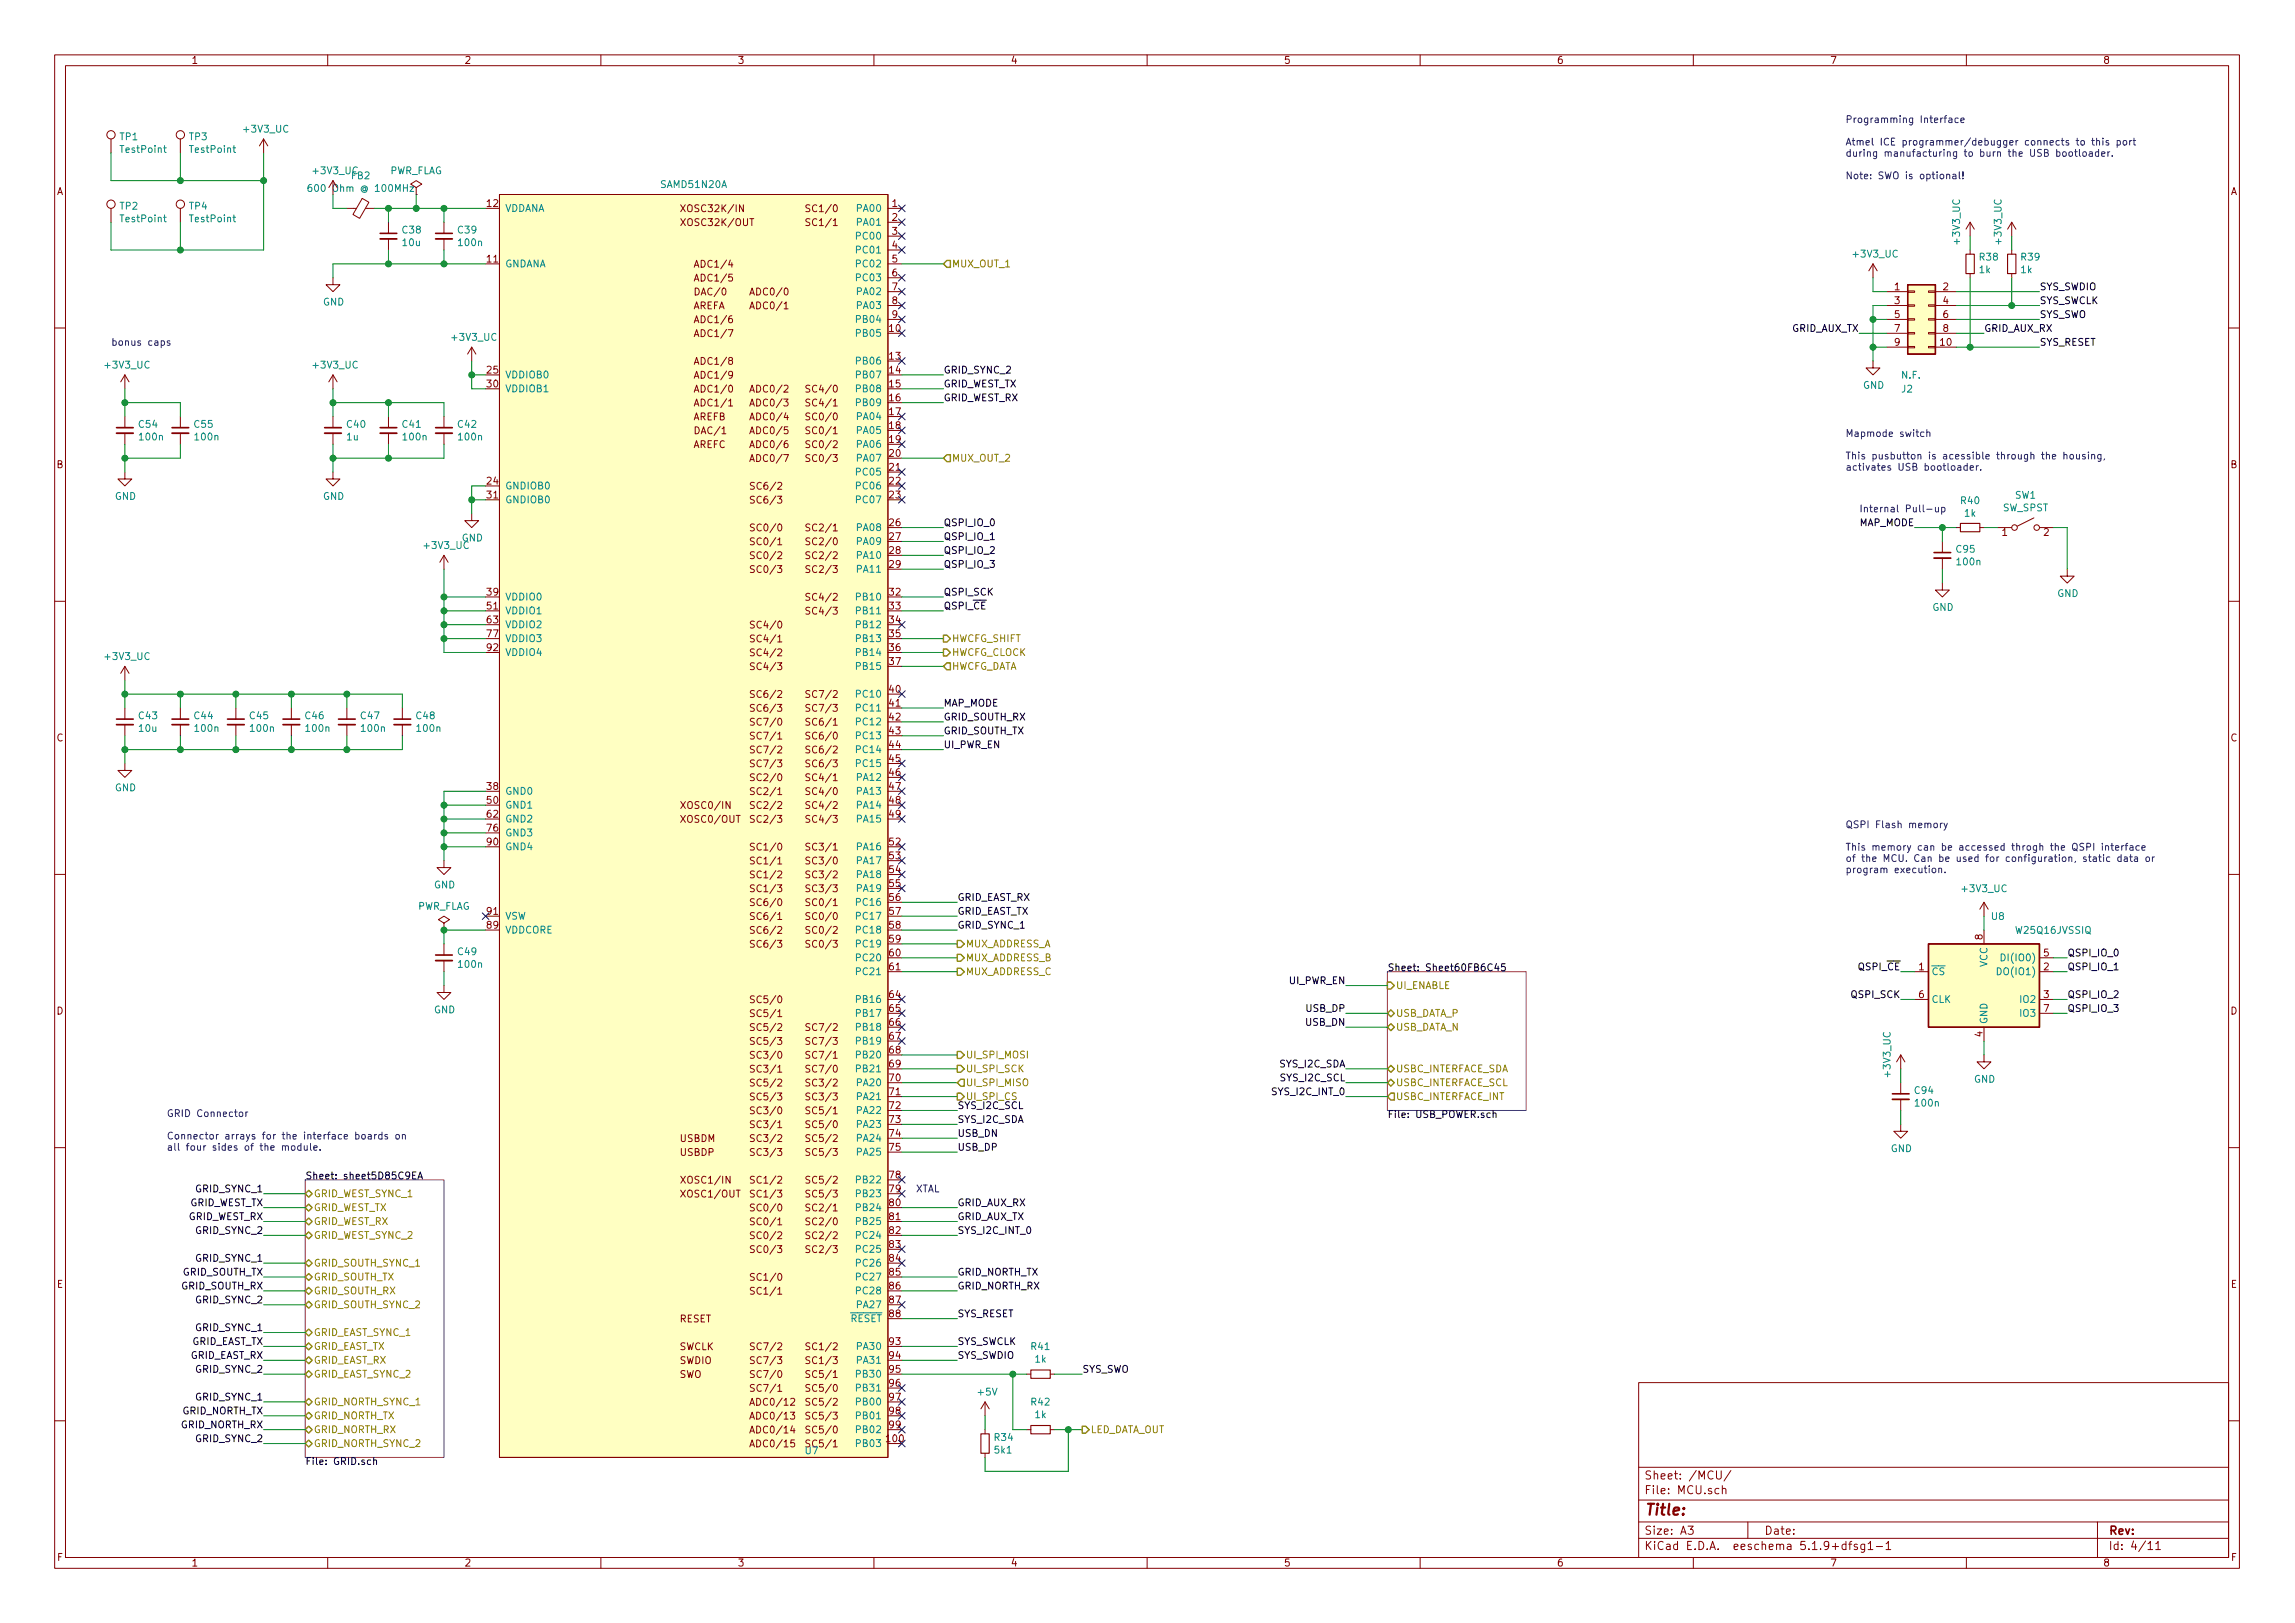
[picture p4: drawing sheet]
<svg xmlns="http://www.w3.org/2000/svg" width="420mm" height="297mm" viewBox="0 0 420 297" stroke-linecap="round" stroke-linejoin="round" font-family="sans-serif">
<defs><g id="words">
<text font-size="2.8" fill="#840000" x="301" y="277.3">Title:</text>
<g font-size="2.1" fill="#840000">
<text x="301" y="273.5">File: MCU.sch</text>
<text x="301" y="270.8">Sheet: /MCU/</text>
<text x="301" y="280.9">Size: A3</text>
<text x="323" y="280.9">Date:</text>
<text x="386" y="280.9">Rev:</text>
<text x="301" y="283.7">KiCad E.D.A. eeschema 5.1.9+dfsg1-1</text>
<text x="386" y="283.7">Id: 4/11</text>
</g>
<g font-size="1.8" fill="#840000">
<text x="35" y="11.7">1</text>
<text x="85" y="11.7">2</text>
<text x="135" y="11.7">3</text>
<text x="185" y="11.7">4</text>
<text x="235" y="11.7">5</text>
<text x="285" y="11.7">6</text>
<text x="335" y="11.7">7</text>
<text x="385" y="11.7">8</text>
<text x="10.4" y="35.7">A</text>
<text x="408.4" y="35.7">A</text>
<text x="89.2" y="37.9">12</text>
<text x="125.1" y="41.4">XOSC32K/OUT</text>
<text x="125.2" y="38.8">XOSC32K/IN</text>
<text x="148" y="38.8">SC1/0</text>
<text x="148" y="41.4">SC1/1</text>
<text x="163.3" y="37.9">1</text>
<text x="163.3" y="40.4">2</text>
<text x="163.3" y="43">3</text>
<text x="163.3" y="45.5">4</text>
<text x="89.2" y="48">11</text>
<text x="127.5" y="49">ADC1/4</text>
<text x="127.5" y="51.5">ADC1/5</text>
<text x="163.3" y="48">5</text>
<text x="163.3" y="50.6">6</text>
<text x="163.3" y="53.1">7</text>
<text x="346.9" y="53.1">1</text>
<text x="355.8" y="53.1">2</text>
<text x="126.8" y="56.6">AREFA</text>
<text x="127.4" y="54.1">DAC/0</text>
<text x="127.5" y="59.1">ADC1/6</text>
<text x="137.7" y="54.1">ADC0/0</text>
<text x="137.7" y="56.6">ADC0/1</text>
<text x="163.3" y="55.7">8</text>
<text x="163.3" y="58.2">9</text>
<text x="346.9" y="55.7">3</text>
<text x="346.9" y="58.2">5</text>
<text x="355.8" y="55.7">4</text>
<text x="355.8" y="58.2">6</text>
<text x="127.5" y="61.7">ADC1/7</text>
<text x="162.9" y="60.7">10</text>
<text x="162.9" y="65.8">13</text>
<text x="346.9" y="60.7">7</text>
<text x="346.9" y="63.3">9</text>
<text x="355.3" y="63.3">10</text>
<text x="355.8" y="60.7">8</text>
<text x="89.2" y="68.4">25</text>
<text x="89.2" y="70.9">30</text>
<text x="127.5" y="71.8">ADC1/0</text>
<text x="127.5" y="66.8">ADC1/8</text>
<text x="127.5" y="69.3">ADC1/9</text>
<text x="137.7" y="71.8">ADC0/2</text>
<text x="148" y="71.8">SC4/0</text>
<text x="162.9" y="68.4">14</text>
<text x="162.9" y="70.9">15</text>
<text x="126.9" y="76.9">AREFB</text>
<text x="127.5" y="74.4">ADC1/1</text>
<text x="137.7" y="74.4">ADC0/3</text>
<text x="137.7" y="76.9">ADC0/4</text>
<text x="148" y="76.9">SC0/0</text>
<text x="148" y="74.4">SC4/1</text>
<text x="162.9" y="73.4">16</text>
<text x="162.9" y="76">17</text>
<text x="126.9" y="82">AREFC</text>
<text x="127.4" y="79.5">DAC/1</text>
<text x="137.7" y="79.5">ADC0/5</text>
<text x="137.7" y="82">ADC0/6</text>
<text x="148" y="79.5">SC0/1</text>
<text x="148" y="82">SC0/2</text>
<text x="162.9" y="78.5">18</text>
<text x="162.9" y="81.1">19</text>
<text x="162.9" y="83.6">20</text>
<text x="10.4" y="85.7">B</text>
<text x="89.2" y="88.7">24</text>
<text x="137.7" y="84.5">ADC0/7</text>
<text x="137.8" y="89.6">SC6/2</text>
<text x="148" y="84.5">SC0/3</text>
<text x="162.9" y="86.1">21</text>
<text x="162.9" y="88.7">22</text>
<text x="408.4" y="85.7">B</text>
<text x="89.2" y="91.2">31</text>
<text x="137.8" y="92.2">SC6/3</text>
<text x="162.9" y="91.2">23</text>
<text x="137.8" y="97.2">SC0/0</text>
<text x="137.8" y="99.8">SC0/1</text>
<text x="148" y="99.8">SC2/0</text>
<text x="148" y="97.2">SC2/1</text>
<text x="162.9" y="96.3">26</text>
<text x="162.9" y="98.8">27</text>
<text x="162.9" y="101.4">28</text>
<text x="366.5" y="98.1">1</text>
<text x="374.2" y="98.1">2</text>
<text x="137.8" y="102.3">SC0/2</text>
<text x="137.8" y="104.9">SC0/3</text>
<text x="148" y="102.3">SC2/2</text>
<text x="148" y="104.9">SC2/3</text>
<text x="162.9" y="103.9">29</text>
<text x="89.2" y="109">39</text>
<text x="89.2" y="111.5">51</text>
<text x="148" y="109.9">SC4/2</text>
<text x="148" y="112.5">SC4/3</text>
<text x="162.9" y="109">32</text>
<text x="162.9" y="111.5">33</text>
<text x="89.2" y="114.1">63</text>
<text x="89.2" y="116.6">77</text>
<text x="89.2" y="119.2">92</text>
<text x="137.8" y="115">SC4/0</text>
<text x="137.8" y="117.6">SC4/1</text>
<text x="162.9" y="114.1">34</text>
<text x="162.9" y="116.6">35</text>
<text x="162.9" y="119.2">36</text>
<text x="137.8" y="120.1">SC4/2</text>
<text x="137.8" y="122.6">SC4/3</text>
<text x="162.9" y="121.7">37</text>
<text x="137.8" y="127.7">SC6/2</text>
<text x="137.8" y="130.3">SC6/3</text>
<text x="148" y="127.7">SC7/2</text>
<text x="148" y="130.3">SC7/3</text>
<text x="162.9" y="126.8">40</text>
<text x="162.9" y="129.3">41</text>
<text x="162.9" y="131.9">42</text>
<text x="10.4" y="135.7">C</text>
<text x="137.8" y="132.8">SC7/0</text>
<text x="137.8" y="135.3">SC7/1</text>
<text x="137.8" y="137.9">SC7/2</text>
<text x="148" y="135.3">SC6/0</text>
<text x="148" y="132.8">SC6/1</text>
<text x="148" y="137.9">SC6/2</text>
<text x="162.9" y="134.4">43</text>
<text x="162.9" y="136.9">44</text>
<text x="408.4" y="135.7">C</text>
<text x="137.8" y="143">SC2/0</text>
<text x="137.8" y="140.4">SC7/3</text>
<text x="148" y="143">SC4/1</text>
<text x="148" y="140.4">SC6/3</text>
<text x="162.9" y="139.5">45</text>
<text x="162.9" y="142">46</text>
<text x="89.2" y="144.6">38</text>
<text x="89.2" y="147.1">50</text>
<text x="89.2" y="149.6">62</text>
<text x="125.1" y="148">XOSC0/IN</text>
<text x="137.8" y="145.5">SC2/1</text>
<text x="137.8" y="148">SC2/2</text>
<text x="148" y="145.5">SC4/0</text>
<text x="148" y="148">SC4/2</text>
<text x="162.9" y="144.6">47</text>
<text x="162.9" y="147.1">48</text>
<text x="162.9" y="149.6">49</text>
<text x="89.2" y="152.2">76</text>
<text x="89.2" y="154.7">90</text>
<text x="124.9" y="150.6">XOSC0/OUT</text>
<text x="137.8" y="155.7">SC1/0</text>
<text x="137.8" y="150.6">SC2/3</text>
<text x="148" y="155.7">SC3/1</text>
<text x="148" y="150.6">SC4/3</text>
<text x="162.9" y="154.7">52</text>
<text x="137.8" y="158.2">SC1/1</text>
<text x="137.8" y="160.7">SC1/2</text>
<text x="148" y="158.2">SC3/0</text>
<text x="148" y="160.7">SC3/2</text>
<text x="162.9" y="157.3">53</text>
<text x="162.9" y="159.8">54</text>
<text x="89.2" y="167.4">91</text>
<text x="137.8" y="163.3">SC1/3</text>
<text x="137.8" y="165.8">SC6/0</text>
<text x="148" y="165.8">SC0/1</text>
<text x="148" y="163.3">SC3/3</text>
<text x="162.9" y="162.3">55</text>
<text x="162.9" y="164.9">56</text>
<text x="162.9" y="167.4">57</text>
<text x="89.2" y="170">89</text>
<text x="137.8" y="168.4">SC6/1</text>
<text x="137.8" y="170.9">SC6/2</text>
<text x="137.8" y="173.4">SC6/3</text>
<text x="148" y="168.4">SC0/0</text>
<text x="148" y="170.9">SC0/2</text>
<text x="148" y="173.4">SC0/3</text>
<text x="162.9" y="170">58</text>
<text x="162.9" y="172.5">59</text>
<text x="363" y="172" transform="rotate(-90 363 172)">8</text>
<text x="162.9" y="175">60</text>
<text x="162.9" y="177.6">61</text>
<text x="351.3" y="177.6">1</text>
<text x="374.2" y="177.6">2</text>
<text x="374.2" y="175">5</text>
<text x="10.4" y="185.7">D</text>
<text x="137.8" y="183.6">SC5/0</text>
<text x="162.9" y="182.7">64</text>
<text x="162.9" y="185.2">65</text>
<text x="351.3" y="182.7">6</text>
<text x="374.2" y="182.7">3</text>
<text x="374.2" y="185.2">7</text>
<text x="408.4" y="185.7">D</text>
<text x="137.8" y="186.1">SC5/1</text>
<text x="137.8" y="188.7">SC5/2</text>
<text x="137.8" y="191.2">SC5/3</text>
<text x="148" y="188.7">SC7/2</text>
<text x="148" y="191.2">SC7/3</text>
<text x="162.9" y="187.7">66</text>
<text x="162.9" y="190.3">67</text>
<text x="363" y="189.7" transform="rotate(-90 363 189.7)">4</text>
<text x="137.8" y="193.8">SC3/0</text>
<text x="137.8" y="196.3">SC3/1</text>
<text x="148" y="196.3">SC7/0</text>
<text x="148" y="193.8">SC7/1</text>
<text x="162.9" y="192.8">68</text>
<text x="162.9" y="195.4">69</text>
<text x="162.9" y="197.9">70</text>
<text x="137.8" y="203.9">SC3/0</text>
<text x="137.8" y="198.8">SC5/2</text>
<text x="137.8" y="201.4">SC5/3</text>
<text x="148" y="198.8">SC3/2</text>
<text x="148" y="201.4">SC3/3</text>
<text x="148" y="203.9">SC5/1</text>
<text x="162.9" y="200.4">71</text>
<text x="162.9" y="203">72</text>
<text x="124.5" y="209">USBDM</text>
<text x="137.8" y="206.5">SC3/1</text>
<text x="137.8" y="209">SC3/2</text>
<text x="148" y="206.5">SC5/0</text>
<text x="148" y="209">SC5/2</text>
<text x="162.9" y="205.5">73</text>
<text x="162.9" y="208.1">74</text>
<text x="124.5" y="211.5">USBDP</text>
<text x="137.8" y="211.5">SC3/3</text>
<text x="148" y="211.5">SC5/3</text>
<text x="162.9" y="210.6">75</text>
<text x="162.9" y="215.7">78</text>
<text x="124.9" y="219.2">XOSC1/OUT</text>
<text x="125.1" y="216.6">XOSC1/IN</text>
<text x="137.8" y="221.7">SC0/0</text>
<text x="137.8" y="216.6">SC1/2</text>
<text x="137.8" y="219.2">SC1/3</text>
<text x="148" y="221.7">SC2/1</text>
<text x="148" y="216.6">SC5/2</text>
<text x="148" y="219.2">SC5/3</text>
<text x="162.9" y="218.2">79</text>
<text x="162.9" y="220.8">80</text>
<text x="137.8" y="224.2">SC0/1</text>
<text x="137.8" y="226.8">SC0/2</text>
<text x="148" y="224.2">SC2/0</text>
<text x="148" y="226.8">SC2/2</text>
<text x="162.9" y="223.3">81</text>
<text x="162.9" y="225.8">82</text>
<text x="137.8" y="229.3">SC0/3</text>
<text x="148" y="229.3">SC2/3</text>
<text x="162.9" y="228.4">83</text>
<text x="162.9" y="230.9">84</text>
<text x="162.9" y="233.5">85</text>
<text x="10.4" y="235.7">E</text>
<text x="137.8" y="234.4">SC1/0</text>
<text x="137.8" y="236.9">SC1/1</text>
<text x="162.9" y="236">86</text>
<text x="162.9" y="238.5">87</text>
<text x="408.4" y="235.7">E</text>
<text x="124.4" y="242">RESET</text>
<text x="162.9" y="241.1">88</text>
<text x="124.3" y="247.1">SWCLK</text>
<text x="124.4" y="249.6">SWDIO</text>
<text x="137.8" y="247.1">SC7/2</text>
<text x="137.8" y="249.6">SC7/3</text>
<text x="148" y="247.1">SC1/2</text>
<text x="148" y="249.6">SC1/3</text>
<text x="162.9" y="246.2">93</text>
<text x="162.9" y="248.7">94</text>
<text x="162.9" y="251.2">95</text>
<text x="124.3" y="252.2">SWO</text>
<text x="137.8" y="252.2">SC7/0</text>
<text x="137.8" y="254.7">SC7/1</text>
<text x="137.8" y="257.3">ADC0/12</text>
<text x="148" y="254.7">SC5/0</text>
<text x="148" y="252.2">SC5/1</text>
<text x="148" y="257.3">SC5/2</text>
<text x="162.9" y="253.8">96</text>
<text x="162.9" y="256.3">97</text>
<text x="137.8" y="259.8">ADC0/13</text>
<text x="137.8" y="262.3">ADC0/14</text>
<text x="148" y="262.3">SC5/0</text>
<text x="148" y="259.8">SC5/3</text>
<text x="162.4" y="263.9">100</text>
<text x="162.9" y="258.9">98</text>
<text x="162.9" y="261.4">99</text>
<text x="137.8" y="264.9">ADC0/15</text>
<text x="148" y="264.9">SC5/1</text>
<text x="10.5" y="285.7">F</text>
<text x="35" y="286.7">1</text>
<text x="85" y="286.7">2</text>
<text x="135" y="286.7">3</text>
<text x="185" y="286.7">4</text>
<text x="235" y="286.7">5</text>
<text x="285" y="286.7">6</text>
<text x="335" y="286.7">7</text>
<text x="385" y="286.7">8</text>
<text x="408.5" y="285.7">F</text>
</g>
<g font-size="1.8" fill="#0000c2">
<text x="337.8" y="22.5">Programming Interface</text>
<text x="337.8" y="26.6">Atmel ICE programmer/debugger connects to this port</text>
<text x="337.8" y="28.7">during manufacturing to burn the USB bootloader.</text>
<text x="337.8" y="32.8">Note: SWO is optional!</text>
<text x="20.3" y="63.3">bonus caps</text>
<text x="337.8" y="80">Mapmode switch</text>
<text x="337.8" y="84.1">This pusbutton is acessible through the housing,</text>
<text x="337.8" y="86.1">activates USB bootloader.</text>
<text x="340.4" y="93.8">Internal Pull-up</text>
<text x="337.8" y="151.6">QSPI Flash memory</text>
<text x="337.8" y="155.7">This memory can be accessed throgh the QSPI interface</text>
<text x="337.8" y="157.7">of the MCU. Can be used for configuration, static data or</text>
<text x="337.8" y="159.8">program execution.</text>
<text x="30.5" y="204.4">GRID Connector</text>
<text x="30.5" y="208.5">Connector arrays for the interface boards on</text>
<text x="30.5" y="210.6">all four sides of the module.</text>
<text x="167.6" y="218.2">XTAL</text>
</g>
<g font-size="1.8" fill="#008484">
<text x="22" y="25.7">TP1</text>
<text x="22.2" y="28">TestPoint</text>
<text x="34.7" y="25.7">TP3</text>
<text x="34.9" y="28">TestPoint</text>
<text x="44.8" y="24.3">+3V3_UC</text>
<text x="57.5" y="31.9">+3V3_UC</text>
<text x="57.7" y="35.1">600 Ohm @ 100MHz</text>
<text x="64.4" y="32.8">FB2</text>
<text x="71.2" y="31.9">PWR_FLAG</text>
<text x="121.2" y="34.4">SAMD51N20A</text>
<text x="22" y="38.4">TP2</text>
<text x="22.2" y="40.7">TestPoint</text>
<text x="34.7" y="38.4">TP4</text>
<text x="34.9" y="40.7">TestPoint</text>
<text x="92.5" y="38.8">VDDANA</text>
<text x="157.1" y="38.8">PA00</text>
<text x="157.1" y="41.3">PA01</text>
<text x="73.7" y="42.7">C38</text>
<text x="73.8" y="45">10u</text>
<text x="83.9" y="42.7">C39</text>
<text x="84.1" y="45">100n</text>
<text x="157.1" y="43.9">PC00</text>
<text x="157.1" y="46.4">PC01</text>
<text x="339.4" y="47.1">+3V3_UC</text>
<text x="358.8" y="44.5" transform="rotate(-90 358.8 44.5)">+3V3_UC</text>
<text x="362.5" y="47.7">R38</text>
<text x="366.4" y="44.5" transform="rotate(-90 366.4 44.5)">+3V3_UC</text>
<text x="370.1" y="47.7">R39</text>
<text x="92.5" y="48.9">GNDANA</text>
<text x="157.1" y="48.9">PC02</text>
<text x="157.1" y="51.5">PC03</text>
<text x="362.4" y="50">1k</text>
<text x="370" y="50">1k</text>
<text x="59.1" y="55.9">GND</text>
<text x="157.1" y="54">PA02</text>
<text x="157.1" y="56.6">PA03</text>
<text x="157.1" y="59.1">PB04</text>
<text x="82.9" y="62.4">+3V3_UC</text>
<text x="157.1" y="61.6">PB05</text>
<text x="19.4" y="67.4">+3V3_UC</text>
<text x="57.5" y="67.4">+3V3_UC</text>
<text x="92.5" y="69.3">VDDIOB0</text>
<text x="92.5" y="71.8">VDDIOB1</text>
<text x="157.1" y="66.7">PB06</text>
<text x="157.1" y="69.3">PB07</text>
<text x="157.1" y="71.8">PB08</text>
<text x="341.1" y="71.2">GND</text>
<text x="348.2" y="71.8">J2</text>
<text x="348.2" y="69.3">N.F.</text>
<text x="157.1" y="74.3">PB09</text>
<text x="157.1" y="76.9">PA04</text>
<text x="25.5" y="78.3">C54</text>
<text x="25.7" y="80.6">100n</text>
<text x="35.6" y="78.3">C55</text>
<text x="35.8" y="80.6">100n</text>
<text x="63.5" y="80.6">1u</text>
<text x="63.6" y="78.3">C40</text>
<text x="73.7" y="78.3">C41</text>
<text x="73.9" y="80.6">100n</text>
<text x="83.9" y="78.3">C42</text>
<text x="84.1" y="80.6">100n</text>
<text x="157.1" y="79.4">PA05</text>
<text x="157.1" y="82">PA06</text>
<text x="92.5" y="89.6">GNDIOB0</text>
<text x="157.1" y="84.5">PA07</text>
<text x="157.1" y="87">PC05</text>
<text x="157.1" y="89.6">PC06</text>
<text x="21" y="91.5">GND</text>
<text x="59.1" y="91.5">GND</text>
<text x="92.5" y="92.1">GNDIOB0</text>
<text x="157.1" y="92.1">PC07</text>
<text x="359.1" y="92.3">R40</text>
<text x="359.7" y="94.6">1k</text>
<text x="366.6" y="93.6">SW_SPST</text>
<text x="368.9" y="91.3">SW1</text>
<text x="77.8" y="100.5">+3V3_UC</text>
<text x="84.5" y="99.1">GND</text>
<text x="157.1" y="97.2">PA08</text>
<text x="157.1" y="99.7">PA09</text>
<text x="358.2" y="101.2">C95</text>
<text x="157.1" y="102.3">PA10</text>
<text x="157.1" y="104.8">PA11</text>
<text x="358.4" y="103.5">100n</text>
<text x="92.5" y="109.9">VDDIO0</text>
<text x="92.5" y="112.4">VDDIO1</text>
<text x="157.1" y="109.9">PB10</text>
<text x="157.1" y="112.4">PB11</text>
<text x="353.8" y="111.8">GND</text>
<text x="376.6" y="109.3">GND</text>
<text x="92.5" y="115">VDDIO2</text>
<text x="92.5" y="117.5">VDDIO3</text>
<text x="157.1" y="115">PB12</text>
<text x="157.1" y="117.5">PB13</text>
<text x="19.4" y="120.8">+3V3_UC</text>
<text x="92.5" y="120.1">VDDIO4</text>
<text x="157.1" y="120.1">PB14</text>
<text x="157.1" y="122.6">PB15</text>
<text x="25.5" y="131.6">C43</text>
<text x="35.6" y="131.6">C44</text>
<text x="45.8" y="131.6">C45</text>
<text x="56" y="131.6">C46</text>
<text x="66.1" y="131.6">C47</text>
<text x="76.3" y="131.6">C48</text>
<text x="157.1" y="127.7">PC10</text>
<text x="157.1" y="130.2">PC11</text>
<text x="25.5" y="133.9">10u</text>
<text x="35.8" y="133.9">100n</text>
<text x="46" y="133.9">100n</text>
<text x="56.1" y="133.9">100n</text>
<text x="66.3" y="133.9">100n</text>
<text x="76.5" y="133.9">100n</text>
<text x="157.1" y="132.8">PC12</text>
<text x="157.1" y="135.3">PC13</text>
<text x="157.1" y="137.8">PC14</text>
<text x="157.1" y="140.4">PC15</text>
<text x="157.1" y="142.9">PA12</text>
<text x="21" y="144.8">GND</text>
<text x="92.5" y="145.5">GND0</text>
<text x="92.5" y="148">GND1</text>
<text x="157.1" y="145.5">PA13</text>
<text x="157.1" y="148">PA14</text>
<text x="92.5" y="150.5">GND2</text>
<text x="92.5" y="153.1">GND3</text>
<text x="92.5" y="155.6">GND4</text>
<text x="157.1" y="150.5">PA15</text>
<text x="157.1" y="155.6">PA16</text>
<text x="157.1" y="158.2">PA17</text>
<text x="157.1" y="160.7">PA18</text>
<text x="76.3" y="166.5">PWR_FLAG</text>
<text x="79.5" y="162.6">GND</text>
<text x="157.1" y="163.2">PA19</text>
<text x="157.1" y="165.8">PC16</text>
<text x="359.4" y="163.3">+3V3_UC</text>
<text x="92.5" y="170.9">VDDCORE</text>
<text x="92.5" y="168.3">VSW</text>
<text x="157.1" y="168.3">PC17</text>
<text x="157.1" y="170.9">PC18</text>
<text x="157.1" y="173.4">PC19</text>
<text x="364.6" y="168.4">U8</text>
<text x="369.2" y="170.9">W25Q16JVSSIQ</text>
<text x="83.9" y="174.8">C49</text>
<text x="84.1" y="177.1">100n</text>
<text x="157.1" y="175.9">PC20</text>
<text x="157.1" y="178.5">PC21</text>
<text x="353.6" y="178.5">CS</text>
<text x="363.9" y="177" transform="rotate(-90 363.9 177)">VCC</text>
<text x="366.2" y="178.5">DO(IO1)</text>
<text x="367.1" y="175.9">DI(IO0)</text>
<text x="79.5" y="185.5">GND</text>
<text x="157.1" y="183.6">PB16</text>
<text x="353.6" y="183.6">CLK</text>
<text x="370" y="183.6">IO2</text>
<text x="157.1" y="186.1">PB17</text>
<text x="157.1" y="188.6">PB18</text>
<text x="157.1" y="191.2">PB19</text>
<text x="363.9" y="187.5" transform="rotate(-90 363.9 187.5)">GND</text>
<text x="370" y="186.1">IO3</text>
<text x="157.1" y="193.7">PB20</text>
<text x="157.1" y="196.3">PB21</text>
<text x="346.1" y="196.9" transform="rotate(-90 346.1 196.9)">+3V3_UC</text>
<text x="157.1" y="198.8">PA20</text>
<text x="157.1" y="201.3">PA21</text>
<text x="157.1" y="203.9">PA22</text>
<text x="350.6" y="200.2">C94</text>
<text x="350.8" y="202.5">100n</text>
<text x="361.4" y="198.2">GND</text>
<text x="157.1" y="206.4">PA23</text>
<text x="157.1" y="209">PA24</text>
<text x="157.1" y="211.5">PA25</text>
<text x="346.2" y="210.9">GND</text>
<text x="157.1" y="216.6">PB22</text>
<text x="157.1" y="219.1">PB23</text>
<text x="157.1" y="221.7">PB24</text>
<text x="157.1" y="224.2">PB25</text>
<text x="157.1" y="226.7">PC24</text>
<text x="157.1" y="229.3">PC25</text>
<text x="157.1" y="231.8">PC26</text>
<text x="157.1" y="234.4">PC27</text>
<text x="157.1" y="236.9">PC28</text>
<text x="157.1" y="239.4">PA27</text>
<text x="155.7" y="242">RESET</text>
<text x="157.1" y="247.1">PA30</text>
<text x="157.1" y="249.6">PA31</text>
<text x="188.8" y="247.1">R41</text>
<text x="189.5" y="249.4">1k</text>
<text x="157.1" y="252.1">PB30</text>
<text x="157.1" y="254.7">PB31</text>
<text x="157.1" y="257.2">PB00</text>
<text x="179.1" y="255.4">+5V</text>
<text x="188.8" y="257.2">R42</text>
<text x="157.1" y="259.8">PB01</text>
<text x="157.1" y="262.3">PB02</text>
<text x="182.1" y="263.7">R34</text>
<text x="189.5" y="259.5">1k</text>
<text x="147.5" y="266.2">U7</text>
<text x="157.1" y="264.8">PB03</text>
<text x="182.2" y="266">5k1</text>
</g>
<g font-size="1.8" fill="#848400">
<text x="174.2" y="48.9">MUX_OUT_1</text>
<text x="174.2" y="84.5">MUX_OUT_2</text>
<text x="174.2" y="117.5">HWCFG_SHIFT</text>
<text x="174.2" y="120.1">HWCFG_CLOCK</text>
<text x="174.2" y="122.6">HWCFG_DATA</text>
<text x="176.8" y="173.4">MUX_ADDRESS_A</text>
<text x="176.8" y="178.5">MUX_ADDRESS_C</text>
<text x="176.8" y="175.9">MUX_ADDRESS_B</text>
<text x="255.5" y="181">UI_ENABLE</text>
<text x="255.5" y="186.1">USB_DATA_P</text>
<text x="255.5" y="188.6">USB_DATA_N</text>
<text x="176.8" y="193.7">UI_SPI_MOSI</text>
<text x="176.8" y="196.3">UI_SPI_SCK</text>
<text x="255.5" y="196.3">USBC_INTERFACE_SDA</text>
<text x="176.8" y="198.8">UI_SPI_MISO</text>
<text x="176.8" y="201.3">UI_SPI_CS</text>
<text x="255.5" y="198.8">USBC_INTERFACE_SCL</text>
<text x="255.5" y="201.3">USBC_INTERFACE_INT</text>
<text x="57.4" y="219.1">GRID_WEST_SYNC_1</text>
<text x="57.4" y="221.7">GRID_WEST_TX</text>
<text x="57.4" y="224.2">GRID_WEST_RX</text>
<text x="57.4" y="226.7">GRID_WEST_SYNC_2</text>
<text x="57.4" y="231.8">GRID_SOUTH_SYNC_1</text>
<text x="57.4" y="234.4">GRID_SOUTH_TX</text>
<text x="57.4" y="236.9">GRID_SOUTH_RX</text>
<text x="57.4" y="239.4">GRID_SOUTH_SYNC_2</text>
<text x="57.4" y="244.5">GRID_EAST_SYNC_1</text>
<text x="57.4" y="247.1">GRID_EAST_TX</text>
<text x="57.4" y="249.6">GRID_EAST_RX</text>
<text x="57.4" y="252.1">GRID_EAST_SYNC_2</text>
<text x="57.4" y="257.2">GRID_NORTH_SYNC_1</text>
<text x="57.4" y="259.8">GRID_NORTH_TX</text>
<text x="57.4" y="262.3">GRID_NORTH_RX</text>
<text x="199.6" y="262.3">LED_DATA_OUT</text>
<text x="57.4" y="264.8">GRID_NORTH_SYNC_2</text>
</g>
<g font-size="1.8">
<text x="373.4" y="53.1">SYS_SWDIO</text>
<text x="373.4" y="58.2">SYS_SWO</text>
<text x="373.4" y="55.7">SYS_SWCLK</text>
<text x="328" y="60.7">GRID_AUX_TX</text>
<text x="363.2" y="60.7">GRID_AUX_RX</text>
<text x="373.4" y="63.3">SYS_RESET</text>
<text x="172.7" y="70.9">GRID_WEST_TX</text>
<text x="172.7" y="68.4">GRID_SYNC_2</text>
<text x="172.7" y="73.4">GRID_WEST_RX</text>
<text x="172.7" y="101.4">QSPI_IO_2</text>
<text x="172.7" y="98.8">QSPI_IO_1</text>
<text x="172.7" y="96.3">QSPI_IO_0</text>
<text x="340.3" y="96.3">MAP_MODE</text>
<text x="172.7" y="103.9">QSPI_IO_3</text>
<text x="172.7" y="109">QSPI_SCK</text>
<text x="172.7" y="111.5">QSPI_CE</text>
<text x="172.7" y="129.3">MAP_MODE</text>
<text x="172.7" y="131.9">GRID_SOUTH_RX</text>
<text x="172.7" y="136.9">UI_PWR_EN</text>
<text x="172.7" y="134.4">GRID_SOUTH_TX</text>
<text x="175.3" y="167.4">GRID_EAST_TX</text>
<text x="175.3" y="164.9">GRID_EAST_RX</text>
<text x="175.3" y="170">GRID_SYNC_1</text>
<text x="254" y="177.7">Sheet: Sheet60FB6C45</text>
<text x="340.3" y="177.6">QSPI_CE</text>
<text x="378.5" y="177.6">QSPI_IO_1</text>
<text x="378.5" y="175">QSPI_IO_0</text>
<text x="236.1" y="180.1">UI_PWR_EN</text>
<text x="239.2" y="185.2">USB_DP</text>
<text x="339" y="182.7">QSPI_SCK</text>
<text x="378.5" y="185.2">QSPI_IO_3</text>
<text x="378.5" y="182.7">QSPI_IO_2</text>
<text x="239.1" y="187.7">USB_DN</text>
<text x="234.4" y="195.4">SYS_I2C_SDA</text>
<text x="234.6" y="197.9">SYS_I2C_SCL</text>
<text x="175.3" y="203">SYS_I2C_SCL</text>
<text x="233.3" y="200.4">SYS_I2C_INT_0</text>
<text x="175.3" y="208.1">USB_DN</text>
<text x="175.3" y="205.5">SYS_I2C_SDA</text>
<text x="254" y="204.6">File: USB_POWER.sch</text>
<text x="55.9" y="215.8">Sheet: sheet5D85C9EA</text>
<text x="175.3" y="210.6">USB_DP</text>
<text x="34.5" y="220.8">GRID_WEST_TX</text>
<text x="36" y="218.2">GRID_SYNC_1</text>
<text x="175.3" y="220.8">GRID_AUX_RX</text>
<text x="34.3" y="223.3">GRID_WEST_RX</text>
<text x="36" y="225.8">GRID_SYNC_2</text>
<text x="175.3" y="223.3">GRID_AUX_TX</text>
<text x="175.3" y="225.8">SYS_I2C_INT_0</text>
<text x="33.4" y="233.5">GRID_SOUTH_TX</text>
<text x="36" y="230.9">GRID_SYNC_1</text>
<text x="175.3" y="233.5">GRID_NORTH_TX</text>
<text x="33.2" y="236">GRID_SOUTH_RX</text>
<text x="36" y="238.5">GRID_SYNC_2</text>
<text x="175.3" y="236">GRID_NORTH_RX</text>
<text x="36" y="243.6">GRID_SYNC_1</text>
<text x="175.3" y="241.1">SYS_RESET</text>
<text x="34.7" y="248.7">GRID_EAST_RX</text>
<text x="34.9" y="246.2">GRID_EAST_TX</text>
<text x="36" y="251.2">GRID_SYNC_2</text>
<text x="175.3" y="248.7">SYS_SWDIO</text>
<text x="175.3" y="246.2">SYS_SWCLK</text>
<text x="198.1" y="251.2">SYS_SWO</text>
<text x="36" y="256.3">GRID_SYNC_1</text>
<text x="33.1" y="261.4">GRID_NORTH_RX</text>
<text x="33.3" y="258.9">GRID_NORTH_TX</text>
<text x="36" y="263.9">GRID_SYNC_2</text>
<text x="55.9" y="268.1">File: GRID.sch</text>
</g>
</g></defs>
<g fill="none" stroke="#840000" stroke-width=".18">
<path d="M10 10h400v277h-400zM12 12h396v273.1h-396zM60 10v2M110 10v2M160 10v2M210 10v2M260 10v2M310 10v2M360 10v2M20.3 25.4v2.6M20.3 38.1v2.6M33 25.4v2.6"/>
<path d="M33 38.1v2.6M48.3 25.4l-.8 1.3M48.3 25.4v2.6M48.3 25.4l.7 1.3M61 33.1v2.5M61 33.1l-.8 1.2M61 33.1l.7 1.2M63.5 38.1h1.8M66.3 36.3l1.2 .7-1.7 3-1.2-.7zM66.9 38.1h1.7M76.2 34.3l1-.6-1-.6-1 .6 1 .6v1.3M76.2 35.6h.1"/>
<path d="M91.4 35.6h71.2v231.1h-71.2zM136.1 37.5v1.2l-.7-1.2v1.2M162.6 38.1h2.5M61 50.8v1.3h1.2l-1.2 1.3-1.3-1.3h1.3M71.1 40.7v2M71.1 43.7v2.1M81.3 40.7v2M81.3 43.7v2.1M143.6 56.5h.7M152.6 41.3h.7M162.6 40.7h2.5M162.6 43.2h2.5"/>
<path d="M162.6 45.8h2.5M162.6 48.3h2.5M162.6 50.8h2.5M162.6 53.4h2.5M162.6 55.9h2.5M162.6 58.5h2.5M342.9 48.3l-.8 1.3M342.9 48.3v2.5M342.9 48.3l.8 1.3M345.4 53.4h3.8M345.4 55.9h3.8M345.4 58.5h3.8"/>
<path d="M349.2 55.8h1.3v.2h-1.3zM349.2 53.2h1.3v.3h-1.3zM349.2 58.3h1.3v.3h-1.3zM353.1 55.8h1.2v.2h-1.2zM353.1 53.2h1.2v.3h-1.2zM353.1 58.3h1.2v.3h-1.2zM354.3 53.4h3.8M354.3 55.9h3.8M354.3 58.5h3.8M360.7 40.7l-.8 1.2M360.7 40.7v2.5M360.7 45.8v.7"/>
<path d="M360.7 50.1v.7M360.7 40.7l.7 1.2M368.3 40.7v2.5M368.3 45.8v.7M368.3 50.1v.7M368.3 40.7l-.8 1.2M368.3 40.7l.8 1.2M10 60h2M22.9 68.6v2.6M22.9 76.2v2.1M22.9 79.3v2M22.9 68.6l-.8 1.3"/>
<path d="M22.9 68.6l.7 1.3M33 76.2v2.1M33 79.3v2M61 68.6l-.8 1.3M61 68.6v2.6M61 76.2v2.1M61 79.3v2M61 68.6l.7 1.3M71.1 76.2v2.1M71.1 79.3v2M81.3 76.2v2.1M81.3 79.3v2"/>
<path d="M86.4 63.5l-.8 1.3M86.4 63.5v2.6M86.4 63.5l.7 1.3M133.4 74.3h.7M152.6 74.3h.7M152.6 79.4h.7M342.9 66.1v1.2h1.3l-1.3 1.3-1.3-1.3h1.3M345.4 63.5h3.8M345.4 61h3.8M349.2 63.4h1.3v.3h-1.3zM349.2 60.9h1.3v.2h-1.3zM353.1 63.4h1.2v.3h-1.2z"/>
<path d="M353.1 60.9h1.2v.2h-1.2zM354.3 63.5h3.8M354.3 61h3.8M408 60h2M22.9 86.4v1.3h1.2l-1.2 1.2-1.3-1.2h1.3M61 86.4v1.3h1.2l-1.2 1.2-1.3-1.2h1.3M86.4 94v1.3h1.2l-1.2 1.3-1.3-1.3h1.3M142.4 99.7h.7M152.6 97.2h.7M355.6 99.1v2M358.1 96.6h.8M362.5 96.6h.7"/>
<path d="M365.8 96.6h2.5M372.4 94.8l-3.1 1.5M373.4 96.6h2.5M10 110h2M81.3 101.6l-.8 1.3M81.3 101.6v2.6M81.3 101.6l.7 1.3M142.4 117.5h.7M355.6 106.7v1.3h1.3l-1.3 1.3-1.3-1.3h1.3M355.6 102.1v2.1M378.5 104.2v1.2h1.2l-1.2 1.3-1.3-1.3h1.3M408 110h2"/>
<path d="M22.9 139.7v1.3h1.2l-1.2 1.3-1.3-1.3h1.3M22.9 122v2.5M22.9 129.6v2M22.9 132.6v2.1M22.9 122l-.8 1.2M22.9 122l.7 1.2M33 129.6v2M33 132.6v2.1M43.2 129.6v2M43.2 132.6v2.1M53.3 129.6v2M53.3 132.6v2.1"/>
<path d="M63.5 129.6v2M63.5 132.6v2.1M73.7 129.6v2M73.7 132.6v2.1M142.4 135.3h.7M152.6 132.7h.7M81.3 157.5v1.3h1.2l-1.2 1.3-1.3-1.3h1.3M142.4 158.1h.7M142.4 145.4h.7M152.6 155.6h.7M152.6 142.9h.7M10 160h2"/>
<path d="M81.3 168.9l1-.6-1-.6-1 .6 1 .6v1.3M81.3 170.2h.1M81.3 172.8v2M81.3 175.8v2M142.4 168.3h.7M152.6 165.7h.7M350.5 177.8h2.6M363.2 165.1v2.6M363.2 170.2v2.6M363.2 165.1l-.7 1.3M363.2 165.1l.8 1.3M373.4 177.8h2.5"/>
<path d="M373.4 175.3h2.5M408 160h2M81.3 180.4v1.2h1.2l-1.2 1.3-1.3-1.3h1.3M142.4 196.2h.7M142.4 186.1h.7M152.6 193.7h.7M348 193.1l-.8 1.2M348 193.1v2.5M348 198.2v2M348 193.1l.7 1.2M350.5 182.9h2.6M363.2 193.1v1.2h1.3l-1.3 1.3-1.3-1.3h1.3"/>
<path d="M363.2 188v2.5M373.4 182.9h2.5M373.4 185.5h2.5M10 210h2M142.4 206.4h.7M152.6 203.8h.7M348 205.8v1.2h1.2l-1.2 1.3-1.3-1.3h1.3M348 201.2v2M408 210h2M142.4 224.2h.7M142.4 236.9h.7M152.6 221.6h.7"/>
<path d="M142.4 254.6h.7M152.6 252.1h.7M180.3 256.6l-.7 1.2M180.3 256.6v2.5M180.3 256.6l.8 1.2M188 251.5h.7M192.3 251.5h.7M300 253h108v32.1h-108zM10 260h2M152.6 264.8h.7M180.3 261.7v.7M180.3 266v.7"/>
<path d="M188 261.7h.7M192.3 261.7h.7M300 278.5h108M300 274.5h108M300 268.5h108M309 279.3h1l-.5 .6 .4 .1v.7l-.2 .1-.7-.1M314.2 269.2v1.2l.4 .3h.2l.3-.3v-1.2M315.3 272.5h.1a.37 .37 0 0 1 .6 .1v.8M315.3 271.9v1.5M316.9 269.1l-1.3 2M320 278.5v3M384 278.5v6.6"/>
<path d="M408 260h2M60 285.1v1.9M110 285.1v1.9M160 285.1v1.9M210 285.1v1.9M260 285.1v1.9M300 281.5h108M310 285.1v1.9M337.9 282.7l-.4-.1-.3 .3 .1 .6 .2 .1 .4-.1M337.9 282.1v1.5M338.5 282.6h.5M339 282.1l-.3 .2v1.3"/>
<path d="M340 282.7l-.4-.1-.2 .2 .1 .2 .5 .2v.3h-.6M341.4 282.6v1.2l-.3 .3-.4-.1M341.4 282.7l-.5-.1-.2 .3 .1 .6h.6M342 282.5l.4-.4v1.5M342 283.6h.9M343.5 283h1.2M345.3 282.5l.4-.4v1.5M345.3 283.6h.9M360 285.1v1.9M393.2 282.5l.5-.4v1.5M393.2 283.6h.9M394.7 282.5l.4-.4v1.5"/>
<path d="M394.7 283.6h.8"/>
<circle cx="20.3" cy="24.7" r=".76"/>
<circle cx="20.3" cy="37.4" r=".76"/>
<circle cx="33" cy="37.4" r=".76"/>
<circle cx="33" cy="24.7" r=".76"/>
<circle cx="368.8" cy="96.6" r=".51"/>
<circle cx="372.9" cy="96.6" r=".51"/>
</g>
<path d="M254 177.8h25.4v25.4h-25.4zM55.9 215.9h25.4v50.8h-25.4z" fill="none" stroke="#840084" stroke-width=".18"/>
<g fill="none" stroke="#000" stroke-width=".18">
<path d="M181.3 98.8h.7M274 176.3l-.3 .9h.7M274.3 176.8v.9M275.5 176.4h-.6v.6l.2-.1 .4 .1v.5l-.1 .2-.5-.2M387 177.5h.8M75.5 215.1h.5M76.1 214.5h-.6v1.3h.6M76.5 215.8l.4-1.3 .4 1.3M76.6 215.4h.6M273.4 203.8l.1-.1h.3l.1 .8M273.4 203.3v1.2M68.4 267.3l.2-.1h.3v.8"/>
<path d="M68.4 266.8v1.2"/>
</g>
<g fill="none" stroke="#848400" stroke-width=".25">
<path d="M173.4 47.7h.6v1.2h-.6l-.7-.6zM173.4 83.2h.6v1.3h-.6l-.7-.6zM172.7 116.2h.7l.6 .7-.6 .6h-.7zM172.7 118.8h.7l.6 .6-.6 .7h-.7zM173.4 121.3h.6v1.3h-.6l-.7-.6zM175.3 177.2h.6l.6 .6-.6 .7h-.6zM175.3 174.7h.6l.6 .6-.6 .6h-.6zM175.3 172.1h.6l.6 .7-.6 .6h-.6zM254 179.7h.6l.7 .7-.7 .6h-.6zM175.3 192.4h.6l.6 .7-.6 .6h-.6zM175.3 198.2l.6-.7h.6v1.3h-.6zM175.3 195h.6l.6 .6-.6 .7h-.6z"/>
<path d="M254 185.5l.6-.7 .7 .7-.7 .6zM254 188l.6-.6 .7 .6-.7 .6zM254 195.6l.6-.6 .7 .6-.7 .7zM254 198.2l.6-.7 .7 .7-.7 .6zM55.9 218.5l.6-.7 .6 .7-.6 .6zM175.3 200.1h.6l.6 .6-.6 .6h-.6zM254.6 200.1h.7v1.2h-.7l-.6-.6zM55.9 221l.6-.6 .6 .6-.6 .7zM55.9 223.6l.6-.7 .6 .7-.6 .6zM55.9 226.1l.6-.6 .6 .6-.6 .6zM55.9 233.7l.6-.6 .6 .6-.6 .7zM55.9 236.3l.6-.7 .6 .7-.6 .6z"/>
<path d="M55.9 238.8l.6-.6 .6 .6-.6 .6zM56.5 230.5l.6 .7-.6 .6-.6-.6zM55.9 243.9l.6-.7 .6 .7-.6 .6zM55.9 246.4l.6-.6 .6 .6-.6 .7zM55.9 251.5l.6-.6 .6 .6-.6 .6zM55.9 256.6l.6-.7 .6 .7-.6 .6zM56.5 248.3l.6 .7-.6 .6-.6-.6zM56.5 258.5l.6 .6-.6 .7-.6-.7zM55.9 261.7l.6-.7 .6 .7-.6 .6zM55.9 264.2l.6-.6 .6 .6-.6 .6zM198.1 261h.7l.6 .7-.6 .6h-.7z"/>
</g>
<g fill="none" stroke="#840000" stroke-width=".33">
<path d="M69.6 43.7h3M79.8 43.7h3M21.3 79.3h3.1M31.5 79.3h3M59.4 79.3h3.1M69.6 79.3h3M79.8 79.3h3M354.1 102.1h3M21.3 132.6h3.1M31.5 132.6h3M41.7 132.6h3M51.8 132.6h3.1"/>
<path d="M62 132.6h3M72.1 132.6h3.1M79.8 175.8h3M346.5 201.2h3"/>
</g>
<g fill="none" stroke="#840000" stroke-width=".3">
<path d="M69.6 42.7h3M79.8 42.7h3M21.3 78.3h3.1M31.5 78.3h3M59.4 78.3h3.1M69.6 78.3h3M79.8 78.3h3M354.1 101.1h3M21.3 131.6h3.1M31.5 131.6h3M41.7 131.6h3M51.8 131.6h3.1"/>
<path d="M62 131.6h3M72.1 131.6h3.1M79.8 174.8h3M346.5 200.2h3"/>
</g>
<path d="M359.9 46.5h1.5v3.6h-1.5zM367.5 46.5h1.6v3.6h-1.6zM358.9 95.8h3.6v1.5h-3.6zM188.7 250.7h3.6v1.6h-3.6zM179.6 262.4h1.5v3.6h-1.5zM188.7 260.9h3.6v1.5h-3.6z" fill="none" stroke="#840000" stroke-width=".2"/>
<g fill="#ffffc2" stroke="#ffffc2" stroke-width=".18">
<path d="M91.4 35.6h71.2v231.1h-71.2z"/>
<path d="M349.2 52.1h5.1v12.7h-5.1z"/>
<path d="M353.1 172.8h20.3v15.2h-20.3z"/>
</g>
<path d="M29.9 39.8h.5M29.9 27.1h.5M30.1 39.3v1.1l.3 .2M30.1 26.6v1.1l.3 .2M42.6 39.8h.5M42.6 27.1h.5M42.8 39.3v1.1l.3 .2M42.8 26.6v1.1l.3 .2M57 33.8h-.4a.87 .87 0 0 0 0 1.2l.4-.1v-.5l-.4-.1-.2 .2M75.1 34.2h.6l-.6 .8h.6M365.7 177.1a.64 .64 0 0 1 .7 .7 .64 .64 0 0 1-.7 .6zM366.4 174.6a.64 .64 0 0 1 .7 .6 .64 .64 0 0 1-.7 .7z" fill="none" stroke="#008484" stroke-width=".18"/>
<path d="M349.2 52.1h5.1v12.7h-5.1zM353.1 172.8h20.3v15.2h-20.3z" fill="none" stroke="#840000" stroke-width=".25"/>
<g fill="none" stroke="#008400" stroke-width=".18">
<path d="M20.3 28v5.1h28M33 28v5.1M48.3 28v17.8h-28v-5.1M61 35.6v2.5h2.5M68.6 38.1h20.3M71.1 38.1v2.6M76.2 35.6v2.5M81.3 38.1v2.6M33 40.7v5.1M71.1 45.8v2.5M81.3 45.8v2.5M88.9 48.3h-27.9v2.5"/>
<path d="M165.1 48.3h7.6M342.9 58.5h2.5M342.9 50.8v2.6h2.5M345.4 55.9h-2.5v10.2M358.1 58.5h15.3M358.1 53.4h15.3M358.1 55.9h15.3M360.7 43.2v2.6M360.7 50.8v12.7M368.3 43.2v2.6M368.3 50.8v5.1M22.9 71.2v5"/>
<path d="M22.9 73.7h10.1v2.5M61 73.7h20.3v2.5M61 71.2v5M71.1 73.7v2.5M86.4 66.1v5.1h2.5M86.4 68.6h2.5M165.1 71.2h7.6M165.1 73.7h7.6M165.1 68.6h7.6M340.4 61h5M342.9 63.5h2.5M358.1 61h5.1"/>
<path d="M358.1 63.5h15.3M22.9 81.3v5.1M33 81.3v2.6h-10.1M61 81.3v5.1M71.1 81.3v2.6M81.3 81.3v2.6h-20.3M86.4 91.5h2.5M88.9 88.9h-2.5v5.1M165.1 83.9h7.6M165.1 96.6h7.6M165.1 99.1h7.6M350.5 96.6h7.6"/>
<path d="M355.6 96.6v2.5M363.2 96.6h2.6M375.9 96.6h2.6v7.6M81.3 114.3h7.6M81.3 104.2v15.2h7.6M81.3 109.3h7.6M81.3 111.8h7.6M81.3 116.9h7.6M165.1 109.3h7.6M165.1 111.8h7.6M165.1 116.9h7.6M165.1 119.4h7.6"/>
<path d="M165.1 101.6h7.6M165.1 104.2h7.6M355.6 104.2v2.5M22.9 127h50.8v2.6M22.9 124.5v5.1M22.9 134.7v5M33 127v2.6M33 134.7v2.5M43.2 127v2.6M43.2 134.7v2.5M53.3 127v2.6M53.3 134.7v2.5"/>
<path d="M63.5 127v2.6M63.5 134.7v2.5M73.7 134.7v2.5h-50.8M165.1 137.2h7.6M165.1 122h7.6M165.1 129.6h7.6M165.1 132.1h7.6M165.1 134.7h7.6M81.3 152.4h7.6M81.3 147.4h7.6M81.3 155h7.6M81.3 149.9h7.6"/>
<path d="M88.9 144.8h-7.6v12.7M81.3 177.8v2.6M88.9 170.2h-7.6v2.6M165.1 170.2h10.2M165.1 177.8h10.2M165.1 175.3h10.2M165.1 172.8h10.2M165.1 167.7h10.2M165.1 165.1h10.2M348 177.8h2.5M363.2 167.7v2.5M375.9 177.8h2.6"/>
<path d="M375.9 175.3h2.6M165.1 198.2h10.2M165.1 195.6h10.2M165.1 193.1h10.2M246.4 198.2h7.6M246.4 195.6h7.6M246.4 180.4h7.6M246.4 188h7.6M246.4 185.5h7.6M348 195.6v2.6M348 182.9h2.5M363.2 190.5v2.6"/>
<path d="M375.9 185.5h2.6M375.9 182.9h2.6M48.3 218.5h7.6M165.1 200.7h10.2M165.1 205.8h10.2M165.1 203.2h10.2M165.1 208.3h10.2M165.1 210.9h10.2M246.4 200.7h7.6M348 203.2v2.6M48.3 226.1h7.6M48.3 221h7.6"/>
<path d="M48.3 223.6h7.6M48.3 233.7h7.6M48.3 236.3h7.6M48.3 231.2h7.6M48.3 238.8h7.6M165.1 226.1h10.2M165.1 221h10.2M165.1 223.6h10.2M165.1 233.7h10.2M165.1 236.3h10.2M48.3 251.5h7.6M48.3 249h7.6"/>
<path d="M48.3 259.1h7.6M48.3 256.6h7.6M48.3 246.4h7.6M48.3 243.9h7.6M165.1 251.5h22.9M165.1 249h10.2M165.1 241.3h10.2M165.1 246.4h10.2M180.3 259.1v2.6M185.4 251.5v10.2h2.6M193 251.5h5.1M48.3 261.7h7.6"/>
<path d="M48.3 264.2h7.6M193 261.7h5.1M195.6 261.7v7.6h-15.3v-2.6"/>
</g>
<g fill="none" stroke="#0000c2" stroke-width=".18">
<path d="M355.9 21.6h.5M356.4 21.2l-.3 .1v1.1M356.4 32l.2-.1h.3v.8M356.4 31.9v.8M356.8 21.7h.5l.1 .7M357.4 21.9l-.5 .1-.2 .1 .1 .3h.6M357.5 31.9h.5l.1 .8M358.1 32.2h-.4l-.2 .2v.3h.6M358.5 21.7l-.4-.1-.2 .2 .1 .6h.5M358.7 31.5v1l.2 .2M359 22l.6-.1-.1-.2-.3-.1-.2 .2 .1 .6h.4M359.4 32.6v.1"/>
<path d="M359.4 31.5v.7M377.7 27.9l.2-.1 .3 .1 .1 .5-.1 .2h-.3l-.2-.1zM378.8 27.9l.2-.1 .4 .1v.5l-.1 .2h-.3l-.2-.1zM379.8 27.8h.5M380 27.3v1.1l.3 .2M380.7 27.3v1.1l.2 .2M381 25.8l.2-.1 .4 .1v.5l-.1 .2-.3 .1-.2-.2zM381.4 27.9l.2-.1 .3 .1 .1 .5-.2 .2h-.2l-.2-.1zM382.5 27.8h.5l.1 .8M382.9 25.7h.5M383.1 28.1h-.5l-.2 .2 .2 .3h.5M383.1 25.3v1.1l.3 .2"/>
<path d="M383.8 25.8l.2-.1 .3 .1 .1 .8M383.8 25.3v1.3M384.2 27.8h-.4l-.2 .2 .1 .6h.5M384.2 27.3v1.3M384.8 28.2l.6-.1-.1-.3h-.4l-.1 .2v.6h.5M385 25.3v.1M385 25.7v.9M385.9 27.8v.8M386 25.8l-.3-.1-.2 .2 .1 .2 .4 .1v.3h-.5M386.3 27.8l-.4 .2M386.7 28.5v.1M387.6 25.8l.4-.1 .2 .2-.1 .6h-.5"/>
<path d="M387.6 25.7v1.3M388.8 25.8l.3-.1 .3 .2-.2 .6-.3 .1-.2-.2zM389.9 25.7v.9M390.2 25.7l-.3 .2M390.5 25.7h.5M390.7 25.3v1.1l.3 .2M29.5 62.4h.4l.2 .2-.1 .6h-.5M31.1 62.4h-.3l-.2 .1 .1 .2 .4 .2v.3h-.5M352.2 79.1h-.3l-.3 .2 .1 .5h.5M352.8 79.2l.1-.1h.3l.1 .8M352.8 78.6v1.3M352.8 93.2h.9"/>
<path d="M354.3 92.8l.1 .8 .3 .1 .2-.1M354.9 92.8v.9M355.5 92.9l.4-.1 .2 .3-.1 .5h-.5M355.5 92.8v1.3M358.4 85.3h.5l.1 .8M359 85.5l-.4 .1-.2 .2v.2h.6M360.1 85.3l-.3-.1-.3 .3 .2 .5h.4M360.1 84.8v1.3M360.7 85.6l.6-.1-.1-.2-.3-.1-.2 .2 .1 .6h.4M361.8 85.2v.9M362.2 85.2l-.4 .3M362.6 85.9v.2"/>
<path d="M375.7 83.6l.7-.1-.1-.3h-.4l-.2 .1 .1 .7h.5M377.9 83.3l.1-.1h.3l.1 .8M377.9 82.7v1.3M379.1 83.2h.3l.2 .1-.1 .7h-.3l-.3-.2zM380.2 83.2v.8h.3l.2-.1M380.7 83.2v.8M381.7 83.2h-.3l-.1 .1v.2l.4 .2v.3h-.4M382.3 82.7v.2M382.3 83.2v.8M382.9 83.3l.2-.1h.3l.1 .8M382.9 83.2v.8M384.6 83.2v1.1l-.2 .1h-.3"/>
<path d="M384.6 83.2h-.3l-.3 .2 .1 .6h.5M385.3 84l-.1 .2M353.8 158.9h.4l.2 .2-.1 .6h-.3l-.3-.2zM354.2 150.7h.3l.1 .1v.6l-.3 .1-.3-.2zM354.9 159l.2-.1h.3l.1 .8M354.9 158.9v.8M355.2 150.7v.8M355.6 150.7l-.4 .2M355.9 150.7l.3 .8M356.1 159.6v.1M356.5 150.7l-.4 1.1-.2 .1M382.3 156.8h.5"/>
<path d="M382.5 156.4v1.1l.3 .2M383.2 156.9h.5l.1 .8M383.3 154.3v1.3M383.8 157.1l-.4 .1-.2 .2v.2h.6M384.2 156.8h.5M384.4 156.4v1.1l.3 .2M384.9 154.3v.2M384.9 154.8v.8M385.1 156.4v.1M385.1 156.8v.9M385.5 154.9l.1-.1h.4v.8M385.5 154.8v.8"/>
<path d="M386.3 156.9l-.4-.1-.3 .3 .2 .5h.5M386.4 154.8h.5M386.6 154.3v1.1l.3 .2M387.3 155.2l.6-.1-.1-.3h-.3l-.2 .2v.6h.5M388.3 156.9l-.3-.1-.3 .3 .1 .5h.5M388.3 156.4v1.3M388.4 154.8v.8M388.8 154.8l-.4 .2M388.9 156.9h.5l.1 .8M389.1 154.8h.4M389.5 157.1l-.4 .1-.2 .2v.2h.6M389.5 154.3l-.3 .2v1.1"/>
<path d="M389.9 156.8h.5M390 154.8h.4l.1 .8M390.1 156.4v1.1l.3 .2M390.5 155.1h-.4l-.2 .2 .2 .3h.4M390.8 156.9h.5v.8M391.3 157.1l-.4 .1-.2 .2 .1 .2h.5M391.6 154.8h-.3l-.3 .2 .2 .6h.4M392.1 155.2l.6-.1v-.3h-.4l-.2 .2 .1 .6h.5M392.9 157l.2-.2 .4 .2v.4l-.1 .2-.3 .1-.2-.2zM394.1 156.8v.9M394.4 156.8l-.3 .3M43.8 203.6l.2-.1 .4 .1v.5l-.1 .2-.3 .1-.2-.2z"/>
<path d="M45 203.5v.9M45.4 203.5l-.3 .1-.1 .1M52.2 209.9l.2-.2h.3l.1 .8M53.5 209.7h.3l.1 .1v.7h-.3l-.3-.2zM55.1 209.7h-.4l-.2 .2 .1 .6h.5M55.1 209.3v1.2M55.7 209.7l.1 .8h.3l.1-.1M56.2 209.7v.8M56.8 209.3v1l.2 .2M57.5 210.1l.6-.1-.1-.3h-.4l-.1 .2v.6h.5M58.6 210.4v.1M65.1 207.7l.4-.1 .2 .3-.1 .5h-.5"/>
<path d="M66.3 207.7l.3-.1 .2 .2v.6l-.3 .1-.3-.3zM67.4 207.7h.5l.1 .8M68 207.9l-.4 .1-.2 .2v.2h.6M68.6 207.6v.9M68.9 207.6l-.3 .3M69.9 207.7l-.4-.1-.2 .3 .1 .5h.5M69.9 207.2v1.3M70.9 207.7l-.3-.1-.1 .2v.2l.4 .1v.3h-.4M72.6 207.7l.3-.1 .2 .3-.1 .5-.3 .1-.2-.2zM73.7 207.8l.1-.2 .3 .1 .1 .8M73.7 207.6v.9"/>
</g>
<g fill="#008400" stroke="#008400" stroke-width=".25">
<circle cx="81.3" cy="116.9" r=".51"/>
<circle cx="71.1" cy="83.9" r=".51"/>
<circle cx="22.9" cy="127" r=".51"/>
<circle cx="81.3" cy="170.2" r=".51"/>
<circle cx="76.2" cy="38.1" r=".51"/>
<circle cx="61" cy="83.9" r=".51"/>
<circle cx="71.1" cy="73.7" r=".51"/>
<circle cx="61" cy="73.7" r=".51"/>
<circle cx="81.3" cy="48.3" r=".51"/>
<circle cx="71.1" cy="48.3" r=".51"/>
<circle cx="81.3" cy="155" r=".51"/>
<circle cx="81.3" cy="114.3" r=".51"/>
<circle cx="81.3" cy="147.4" r=".51"/>
<circle cx="81.3" cy="111.8" r=".51"/>
<circle cx="81.3" cy="38.1" r=".51"/>
<circle cx="81.3" cy="109.3" r=".51"/>
<circle cx="195.6" cy="261.7" r=".51"/>
<circle cx="81.3" cy="149.9" r=".51"/>
<circle cx="81.3" cy="152.4" r=".51"/>
<circle cx="71.1" cy="38.1" r=".51"/>
<circle cx="185.4" cy="251.5" r=".51"/>
<circle cx="33" cy="45.8" r=".51"/>
<circle cx="48.3" cy="33.1" r=".51"/>
<circle cx="33" cy="33.1" r=".51"/>
<circle cx="33" cy="127" r=".51"/>
<circle cx="22.9" cy="83.9" r=".51"/>
<circle cx="33" cy="137.2" r=".51"/>
<circle cx="342.9" cy="58.5" r=".51"/>
<circle cx="342.9" cy="63.5" r=".51"/>
<circle cx="22.9" cy="137.2" r=".51"/>
<circle cx="22.9" cy="73.7" r=".51"/>
<circle cx="43.2" cy="127" r=".51"/>
<circle cx="53.3" cy="127" r=".51"/>
<circle cx="355.6" cy="96.6" r=".51"/>
<circle cx="63.5" cy="137.2" r=".51"/>
<circle cx="53.3" cy="137.2" r=".51"/>
<circle cx="368.3" cy="55.9" r=".51"/>
<circle cx="86.4" cy="91.5" r=".51"/>
<circle cx="43.2" cy="137.2" r=".51"/>
<circle cx="63.5" cy="127" r=".51"/>
<circle cx="86.4" cy="68.6" r=".51"/>
<circle cx="360.7" cy="63.5" r=".51"/>
</g>
<g fill="none" stroke="#000084" stroke-width=".18">
<path d="M164.5 37.5l1.2 1.2M165.7 37.5l-1.2 1.2M164.5 40.1l1.2 1.2M164.5 57.8l1.2 1.3M164.5 52.8l1.2 1.2M164.5 55.3l1.2 1.2M164.5 50.2l1.2 1.2M164.5 45.1l1.2 1.3M164.5 42.6l1.2 1.2M165.7 40.1l-1.2 1.2M165.7 57.8l-1.2 1.3M165.7 52.8l-1.2 1.2"/>
<path d="M165.7 55.3l-1.2 1.2M165.7 50.2l-1.2 1.2M165.7 45.1l-1.2 1.3M165.7 42.6l-1.2 1.2M164.5 75.6l1.2 1.2M164.5 60.4l1.2 1.2M164.5 65.5l1.2 1.2M164.5 78.2l1.2 1.2M165.7 75.6l-1.2 1.2M165.7 60.4l-1.2 1.2M165.7 65.5l-1.2 1.2M165.7 78.2l-1.2 1.2"/>
<path d="M164.5 90.9l1.2 1.2M164.5 80.7l1.2 1.2M164.5 85.8l1.2 1.2M164.5 88.3l1.2 1.2M165.7 90.9l-1.2 1.2M165.7 80.7l-1.2 1.2M165.7 85.8l-1.2 1.2M165.7 88.3l-1.2 1.2M164.5 113.7l1.2 1.2M165.7 113.7l-1.2 1.2M164.5 126.4l1.2 1.2M164.5 139.1l1.2 1.2"/>
<path d="M165.7 126.4l-1.2 1.2M165.7 139.1l-1.2 1.2M164.5 141.7l1.2 1.2M164.5 144.2l1.2 1.2M164.5 146.7l1.2 1.3M164.5 149.3l1.2 1.2M164.5 154.4l1.2 1.2M164.5 156.9l1.2 1.2M164.5 159.4l1.2 1.3M165.7 141.7l-1.2 1.2M165.7 144.2l-1.2 1.2M165.7 146.7l-1.2 1.3"/>
<path d="M165.7 149.3l-1.2 1.2M165.7 154.4l-1.2 1.2M165.7 156.9l-1.2 1.2M165.7 159.4l-1.2 1.3M88.3 167.1l1.2 1.2M89.5 167.1l-1.2 1.2M164.5 162l1.2 1.2M165.7 162l-1.2 1.2M164.5 182.3l1.2 1.2M164.5 184.8l1.2 1.3M164.5 187.4l1.2 1.2M164.5 189.9l1.2 1.2"/>
<path d="M165.7 182.3l-1.2 1.2M165.7 184.8l-1.2 1.3M165.7 187.4l-1.2 1.2M165.7 189.9l-1.2 1.2M164.5 215.3l1.2 1.2M164.5 217.9l1.2 1.2M165.7 215.3l-1.2 1.2M165.7 217.9l-1.2 1.2M164.5 228l1.2 1.2M164.5 238.2l1.2 1.2M164.5 230.6l1.2 1.2M165.7 228l-1.2 1.2"/>
<path d="M165.7 238.2l-1.2 1.2M165.7 230.6l-1.2 1.2M164.5 253.4l1.2 1.2M164.5 256l1.2 1.2M164.5 258.5l1.2 1.2M165.7 253.4l-1.2 1.2M165.7 256l-1.2 1.2M165.7 258.5l-1.2 1.2M164.5 261l1.2 1.3M164.5 263.6l1.2 1.2M165.7 261l-1.2 1.3M165.7 263.6l-1.2 1.2"/>
</g>
<use href="#words"/>
</svg>
